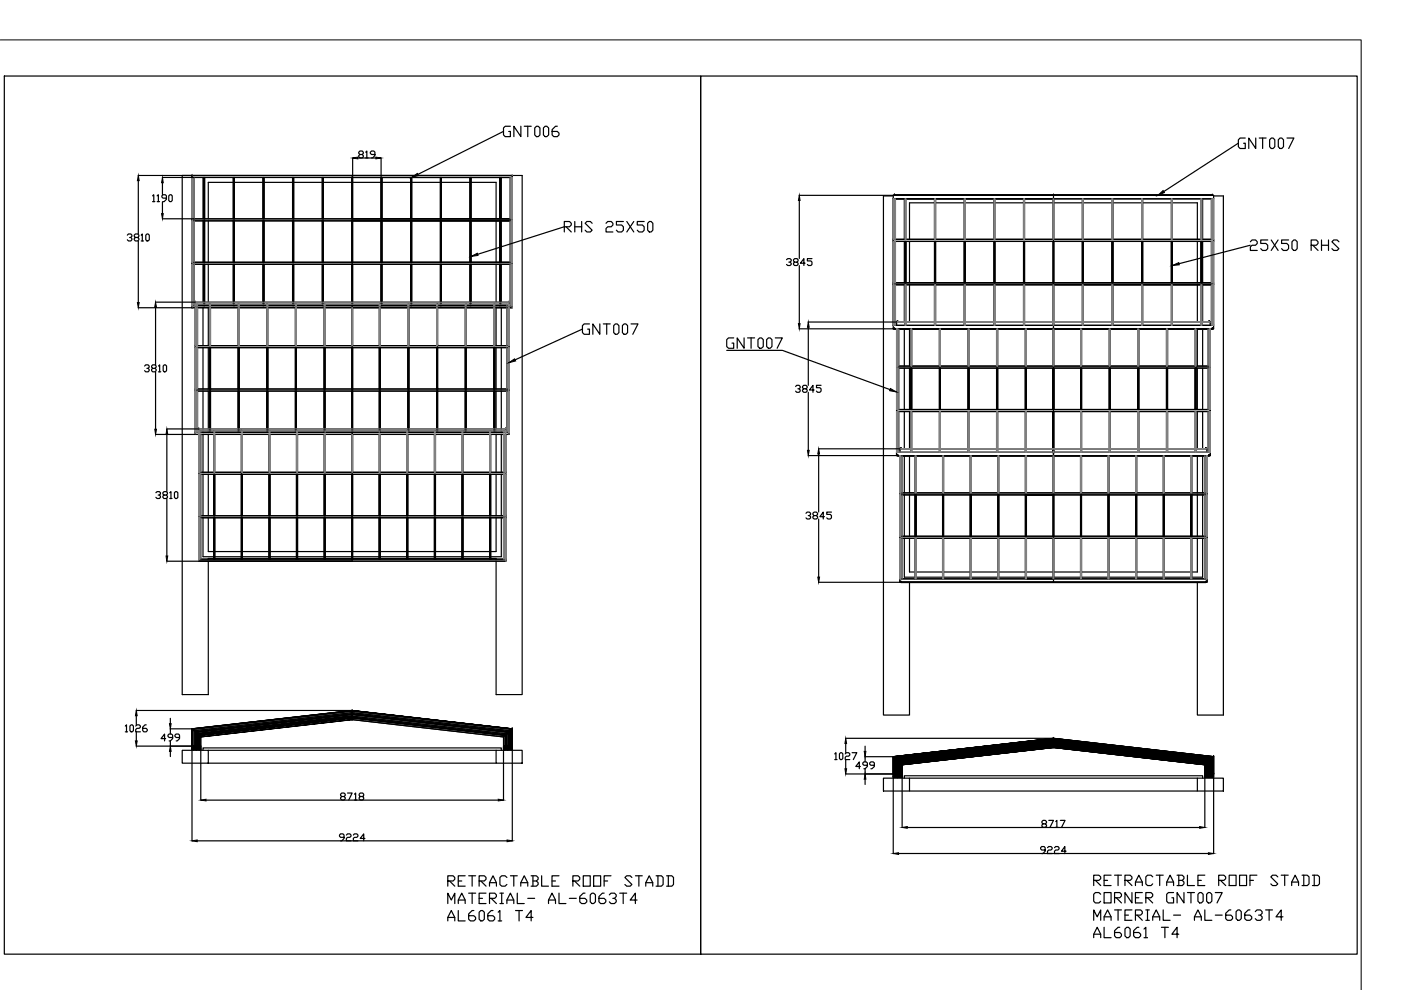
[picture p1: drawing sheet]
<svg xmlns="http://www.w3.org/2000/svg" width="297mm" height="210mm" viewBox="0 0 297 210" stroke-linecap="round" stroke-linejoin="round" font-family="sans-serif">
<defs><g id="words">
<text font-size="16.8" x="153.1" y="84.3">GNT007</text>
<text font-size="13.2" x="106.9" y="78.3">GNT007</text>
<text font-size="11.9" x="99.1" y="55.7">RHS 25X50</text>
<text font-size="9.3" x="247.6" y="57.5">25X50 RHS</text>
</g></defs>
<!-- layer: 0 -->
<g fill="none" stroke="#000" stroke-width=".25">
<path d="M.9 16.1h147.7v186.2h-147.7zM148.6 16.1h139.1v186.2h-139.1zM29.3 37.2h11.4M29.3 38.3v11.3M34.4 37.6h40.3M34.4 38.7v2.6M38.6 37.2v110.1h5.6v-28.3M40.7 37.2v28M40.7 37.2h34v.4M40.7 37.6h.1M40.7 37.2h.1M40.7 37.2h34"/>
<path d="M40.7 37.6h34M40.8 37.6v8.8M41.2 37.6v8.8h-6.8M43 37.6v8.8M43.2 37.6v8.8M43.3 37.6v8.8M49.5 37.6v8.8M49.5 38.7h-5.3v7.7M49.6 37.6v8.8M49.7 38.7h6M55.7 37.6v8.8M55.9 37.6v8.8"/>
<path d="M56 37.6v8.8M56 38.7h6M62 37.6v8.8M62.2 37.6v8.8M62.3 37.6v8.8M62.3 38.7h6M68.3 37.6v8.8M68.5 37.6v8.8M68.5 38.7h6.1M74.6 37.6v8.8M74.7 37.6h33.9zM74.7 37.6v8.8"/>
<path d="M74.8 33.5v12.9M74.8 38.7h6M75.9 33.5h3.8M76.3 32.8l-.2-.3v-.2l.2-.3h.5l.2 .5-.2 .3h-.5l-.2 .2v.2l.2 .3h.5l.2-.3v-.2l-.2-.2M77.5 32.3l.3-.3v1.5M79.5 32.8h-.7l-.3-.3v-.2l.3-.3h.5l.2 .3v.7l-.5 .5h-.2M80.8 33.5v12.9M80.8 37.6v8.8M80.9 37.6v8.8M81 37.6v8.8M81 38.7h6.1M87.1 37.6v8.8"/>
<path d="M87.3 37.6v8.8M87.3 38.7h6.1M93.4 37.6v8.8M93.6 37.6v8.8M93.6 38.7h6.1M99.7 37.6v8.8M99.9 37.6v8.8M99.9 38.7h5.3v7.7M105.9 37.6v8.8M106 37.6v8.8M106.2 37.6v8.8M106.3 37.6v8.8"/>
<path d="M106.7 27.9l-18.1 9.1M108.1 37.6v8.8M108.2 26.8h-1.1l-.3 .3v1.5l.3 .4h1.1v-1.1h-.3M108.5 37.6v8.8M108.6 37.6v8.8h-33.9h33.9v.4h-33.9h33.9M108.6 37.2v28h-33.9h33.9v-.4M108.6 37.2h-33.9h33.9v.4M108.6 37.2h2.1v110.1h-5.5v-28.3M110.4 26.8v2.2l-1.4-2.2v2.2M111.2 26.8h1.4M111.9 26.8v2.2M113.4 27.1l.3-.3h.4l.4 .3v1.5l-.4 .4h-.4l-.3-.4z"/>
<path d="M115.2 27.1l.4-.3h.3l.4 .3v1.5l-.4 .4h-.3l-.4-.4zM118.2 26.8h-.4l-.7 .7v1.1l.3 .4h.8l.3-.4v-.4l-.3-.3h-1.1M262.5 30.4l-15.8 10.2M264 29.3h-1.1l-.3 .3v1.5l.3 .4h1.1v-1.1h-.3M266.2 29.3v2.2l-1.4-2.2v2.2M267 29.3h1.4M267.7 29.3v2.2M269.5 29.3h.4l.4 .3v1.5l-.4 .4h-.4l-.3-.4v-1.5zM271.4 29.3h.4l.3 .3v1.5l-.3 .4h-.4l-.4-.4v-1.5zM272.9 29.3h1.4l-1.1 2.2M27 49.9l.2-.3h.5l.3 .5-.3 .2h-.2M27.7 50.3l.3 .3-.3 .5h-.5l-.2-.3"/>
<path d="M28.7 50.3l-.2-.2v-.2l.2-.3h.5l.2 .3v.2l-.2 .2h-.5l-.2 .3v.2l.2 .3h.5l.2-.3v-.2l-.2-.3M29.3 51.1v13M29.9 49.9l.3-.3v1.5M29.9 51.1h.5M30.9 49.9l.3-.3h.2l.3 .3v.9l-.3 .3h-.2l-.3-.3zM32.3 41.5l.3-.2v1.4M32.3 42.7h.5M33.3 41.5l.3-.2v1.4M33.3 42.7h.5M34.4 42.8v2.5M35.3 42h-.7l-.3-.2v-.3l.3-.2h.5l.2 .2v.8l-.5 .4h-.2M35.8 41.5l.2-.2h.3l.2 .2v1l-.2 .2-.5-.2z"/>
<path d="M40.7 55.6h34v.4M40.7 46.4h34M40.7 56h34M40.7 56h.1M40.7 55.6h.1M40.7 46.8h.1M40.7 46.4h.1M40.7 55.6h34M40.8 46.8v8.8M40.8 56v8.8M41.2 46.8v8.8M41.2 56v8.8"/>
<path d="M43 46.8v8.8M43 56v8.1M43.2 46.8v8.8M43.2 56v8.8M43.3 46.8v8.8M43.3 56v8.8M44.2 46.8v8.8M44.2 56v8.1M49.5 46.8v8.8M49.5 56v8.8M49.6 46.8v8.8M49.6 56v8.8"/>
<path d="M55.7 46.8v8.8M55.7 56v8.8M55.9 46.8v8.8M55.9 56v8.8M56 46.8v8.8M56 56v8.8M62 46.8v8.8M62 56v8.8M62.2 46.8v8.8M62.2 56v8.8M62.3 46.8v8.8M62.3 56v8.8"/>
<path d="M68.3 46.8v8.8M68.3 56v8.8M68.5 46.8v8.8M68.5 56v8.8M74.6 46.8v8.8M74.6 56v8.8M74.7 46.4v.4h-34M74.7 46.8h-34M74.7 56h-34M74.7 55.6h33.9zM74.7 56h33.9v8.8M74.7 46.8v8.8"/>
<path d="M74.7 56v8.8M74.8 46.8v8.8M74.8 56v8.8M80.8 46.8v8.8M80.8 56v8.8M80.9 46.8v8.8M80.9 56v8.8M81 46.8v8.8M81 56v8.8M87.1 46.8v8.8M87.1 56v8.8M87.3 46.8v8.8"/>
<path d="M87.3 56v8.8M93.4 46.8v8.8M93.4 56v8.8M93.6 46.8v8.8M93.6 56v8.8M99.7 56v8.8M99.9 56v8.8M105.2 56v8.1M105.9 56v8.8M106 56v8.8M106.2 56v8.8M106.3 56v8.1"/>
<path d="M108.1 56v8.8M108.5 56v8.8M108.6 55.6v.4h-33.9M166.8 55.1l.2-.3h.5l.3 .3v.2l-.3 .3h-.3M167.5 55.6l.3 .2v.3l-.3 .2h-.5l-.2-.2M168.5 55.6l-.3-.3v-.2l.3-.3h.5l.2 .3v.2l-.2 .3h-.5l-.3 .2v.3l.3 .2h.5l.2-.2v-.3l-.2-.2M169.4 41.4h20M169.5 42.5v12.3M169.5 56.3v12.3M170.7 55.8h-1l.7-1v1.5M172.2 54.8h-1v.5h.7l.3 .3v.5l-.3 .2h-.5l-.2-.2M189.4 41.4v27.6h34v.7"/>
<path d="M189.4 41.4h34zM189.4 42.2h34h-34M189.4 50.8h34h-34M189.4 60h34h-34M189.4 41.5h-2.1v110.1h5.5v-28.1M189.4 42.2h.1M189.4 51.2h.1M189.4 50.8h.1M189.4 60h.1M189.4 42.2v8.6M189.4 51.2v8.8M189.5 42.2v8.6"/>
<path d="M189.5 51.2v8.8M189.6 41.4h33.8zM189.6 41.4h.1M189.6 41.4h33.8M189.6 41.4h67.5M189.9 42.2v8.6M189.9 51.2v8.8M191.7 42.2v8.6M191.7 51.2v8.8M191.8 42.2v8.6M191.8 51.2v8.8M191.9 51.2v8.8"/>
<path d="M192 51.2v8.8M192.1 42.2v8.6M192.8 51.2v8.8M198.1 42.2v8.6M198.1 51.2v8.8M198.1 43h-5.3v7.8M198.3 51.2v8.8M198.4 42.2v8.6M198.4 43h6M204.4 42.2v8.6M204.4 51.2v8.8M204.6 51.2v8.8"/>
<path d="M204.6 42.2v8.6M204.6 43h6.1M210.7 42.2v8.6M210.7 51.2v8.8M210.9 51.2v8.8M210.9 42.2v8.6M210.9 43h6.1M217 42.2v8.6M217 51.2v8.8M217.2 51.2v8.8M217.2 42.2v8.6M217.2 43h6.1"/>
<path d="M223.3 42.2v8.6M223.3 51.2v8.8M223.4 41.4h33.9zM223.4 41.4v.8h33.9M223.4 42.2h33.9M223.4 41.4h33.7M223.4 41.4h.1M223.4 42.2h.1M223.4 41.4h-33.8M223.4 50.8h.1M223.4 50.8v.4h-34M223.4 51.2h-34"/>
<path d="M223.4 60h.1M223.4 60v.4h-34M223.4 60h33.9zM223.4 51.2v8.8M223.4 42.2v8.6M223.4 43h6.1M229.5 42.2v8.6M229.5 51.2v8.8M229.7 51.2v8.8M229.7 42.2v8.6M229.7 43h6.1M235.8 42.2v8.6"/>
<path d="M235.8 51.2v8.8M236 51.2v8.8M236 42.2v8.6M236 43h6M242 42.2v8.6M242 51.2v8.8M242.1 51.2v8.8M242.3 51.2v8.8M242.3 42.2v8.6M242.3 43h6.1M248.4 42.2v8.6M248.6 42.2v8.6"/>
<path d="M248.6 43h5.3v7.8M254.6 42.2v8.6M254.9 42.2v8.6M255 42.2v8.6M256.8 42.2v8.6M257 41.4h.1M257.1 41.4h.1M257.1 41.4h-33.7h33.7M257.2 42.2v8.6M257.3 42.2v26.8M257.3 42.2h.1M257.3 50.8h-33.9h33.9v.4h-33.9h33.9"/>
<path d="M257.3 41.4v.8M257.3 60v.4h-33.9h33.9M257.3 41.5h2.1v110.1h-5.5v-28.1M265.1 52l-15.1 3.9M29.3 65.2h11.4M30.7 77.6l.2-.2h.5l.2 .4-.2 .3h-.3M31.4 78.1l.2 .2-.2 .5h-.5l-.2-.2M32.4 78.1l-.3-.3 .3-.4h.5l.2 .2v.2l-.2 .3h-.5l-.3 .2 .3 .5h.5l.2-.2v-.3l-.2-.2M33 64.1h10.2M33 65.2v12.1M33 78.8v12.2M33.6 77.6l.3-.2v1.4"/>
<path d="M33.6 78.8h.5M34.8 77.4h.3l.2 .2v1l-.2 .2h-.3l-.2-.2v-1zM40.7 64.8h34M40.7 65.2h.1M40.7 64.8h.1M41.4 65.2v26.9M41.4 64.1h.1M41.4 64.5h.1M41.4 73.7h3v8.8h-3zM41.4 73.7h.1M41.4 73.3h.1M41.4 65.2v8.1h15.2"/>
<path d="M41.4 64.1v.7M41.4 64.5v.3M41.4 64.5h1.8M41.5 64.5v.3M41.5 65.2v8.1M41.5 73.7v8.8M41.9 64.5v.3M41.9 65.2v8.1M41.9 73.7v8.8M43 64.5v.3M43 65.2v8.1M43 73.7v8.8"/>
<path d="M43.4 64.1h6.1M43.4 64.5h6.1M44.2 64.5v.3M44.2 65.2v8.1M44.2 73.7v8.8M44.4 64.5v.3M44.4 65.2v8.1M44.6 73.7v8.8M44.6 73.7h-.2v8.8h.2M44.6 73.7h5.9M44.6 64.5v.3M44.6 65.2v8.1"/>
<path d="M49.7 64.1h6M49.7 64.5h6M50.5 64.5v.3M50.5 65.2v8.1M50.5 73.7v8.8M50.6 73.7v8.8M50.6 73.7h-.1v8.8h.1M50.7 73.7h5.8v8.8M50.7 64.5v.3M50.7 65.2v8.1M50.7 73.7v8.8M56 64.1h6"/>
<path d="M56 64.5h6M56.5 64.5v.3M56.5 65.2v8.1M56.6 73.3h6.2M56.7 73.7v8.8M56.7 73.7h-.1v8.8h.1M56.7 73.7h5.9M56.8 64.5v.3M56.8 65.2v8.1M56.8 73.7v8.8M62.3 64.1h6M62.3 64.5h6"/>
<path d="M62.6 64.5v.3M62.6 65.2v8.1M62.6 73.7v8.8M62.8 73.7v8.8zM62.8 73.7h-.2v8.8h.2M62.8 73.3h5.9M62.8 64.5v.3M62.8 65.2v8.1M68.5 64.1h6.1M68.5 64.5h6.1M68.7 64.5v.3M68.7 65.2v8.1"/>
<path d="M68.7 73.3h5.9M68.8 73.7v8.8M68.8 73.7h-.1v8.8h.1M68.9 73.7h11.7v8.8h-.1M68.9 64.5v.3M68.9 65.2v8.1M68.9 73.7v8.8M74.6 65.2v8.1M74.6 64.5h.1M74.6 73.7v8.8zM74.7 73.3h-33.3v.4h33.3h33.2v-.4h-33.2v.4M74.7 64.8v.4h-34"/>
<path d="M74.7 65.2h-34M74.7 64.8h33.9zM74.7 73.7l.1 8.8zM74.8 65.2v8.1h-.2M74.8 73.3h30M74.8 64.1h6M74.8 64.5h6M80.4 64.5v.3M80.4 65.2v8.1M80.4 73.7v8.8M80.5 73.7v8.8zM80.6 73.7h6.1v8.8h-.1"/>
<path d="M80.7 64.5v.3M80.7 65.2v8.1M80.7 73.7v8.8M81 64.1h6.1M81 64.5h6.1M86.5 64.5v.3M86.5 65.2v8.1M86.5 73.7v8.8M86.5 73.7l.1 8.8zM86.7 64.5v.3M86.7 65.2v8.1M87.3 64.1h6.1"/>
<path d="M87.3 64.5h6.1M92.6 64.5v.3M92.6 65.2v8.1M92.6 73.7v8.8M92.6 73.7v8.8zM92.6 73.7h-5.9v8.8h5.9M92.6 73.7h.2v8.8h-.2M92.8 73.7h.1M92.8 64.5h.1M92.8 73.3h.1M92.8 73.7h6v8.8h-.1M92.8 64.5v.3"/>
<path d="M92.8 65.2v8.1M92.8 73.7v8.8M93.6 64.1h6.1M93.6 64.5h6.1M98.6 64.5v.3M98.6 65.2v8.1M98.6 73.7v8.8M98.7 73.7v8.8zM98.9 64.5v.3M98.9 65.2v8.1M99.9 64.1h6M99.9 64.5h4.9"/>
<path d="M104.8 73.7h-5.9v8.8h5.9M107.9 65.2v26.9v-.4M154.1 74.3h11.8l22.8 8.3M189.4 69.7h34h-34M189.4 69h34M189.4 60.4h.1M189.4 60.4h34M189.4 60.4v8.6M189.5 60.4v8.6M189.9 60.4v8.6M190.1 69.8v26.7M190.1 78h66.5"/>
<path d="M190.1 77.6h33.3M191.7 60.4v7.8M191.8 60.4v8.6M192.1 60.4v8.6M192.1 68.2h6M192.1 68.3h6M192.8 60.4v7.8M193.3 78.1h5.9M193.3 77.6h5.9M198.1 60.4v8.6M198.4 60.4v8.6M198.4 68.2h6"/>
<path d="M198.4 68.3h6M199.2 77.6h.1M199.2 69.8v7.8M199.2 78.1v8.7M199.3 78.1v8.7M199.3 78.1h-.1v8.7h.1M199.3 77.6h5.9M199.4 69.8v7.8M204.4 60.4v8.6M204.6 60.4v8.6M204.6 68.2h6.1M204.6 68.3h6.1"/>
<path d="M205.2 77.6h6.1M205.2 69.8v7.8M205.4 78.1v8.7M205.4 78.1h-.2v8.7h.2M205.4 78.1h5.9M205.5 69.8v7.8M205.5 78.1v8.7M210.7 60.4v8.6M210.9 60.4v8.6M210.9 68.2h6.1M210.9 68.3h6.1M211.3 77.6h6.1"/>
<path d="M211.3 69.8v7.8M211.3 78.1v8.7M211.5 78.1v8.7M211.5 78.1h-.2v8.7h.2M211.5 78.1h5.9v8.7M211.5 69.8v7.8M217 60.4v8.6M217.2 60.4v8.6M217.2 68.2h6.1M217.2 68.3h6.1M217.4 77.6h5.9M217.4 69.8v7.8"/>
<path d="M217.5 78.1v8.7M217.5 78.1h-.1v8.7h.1M217.6 78.1h11.6M217.6 69.8v7.8M217.6 78.1v8.7M223.3 78.1v8.7zM223.3 69.8v7.8M223.3 60.4v8.6M223.4 69.7h.1M223.4 69.8l-33.8-.1 67.5 .1M223.4 69.7h33.9zM223.4 69.7h33.7z"/>
<path d="M223.4 60.4h.1M223.4 78.1v8.7zM223.4 69.8v7.8h-.1M223.4 68.2h6.1M223.4 68.3h6.1M223.4 60.4v8.6M223.4 77.6h5.8M229.1 69.8v7.8M229.1 78.1v8.7M229.2 77.6h.1M229.2 78.1v8.7M229.2 78.1h.1v8.7h-.1"/>
<path d="M229.3 78.1h6.1v8.7h-.2M229.3 77.6h6.1M229.3 69.8v7.8M229.3 78.1v8.7M229.5 60.4v8.6M229.7 60.4v8.6M229.7 68.2h6.1M229.7 68.3h6.1M235.2 69.8v7.8M235.2 78.1v8.7M235.2 78.1v8.7zM235.4 77.6h6.1"/>
<path d="M235.4 69.8v7.8M235.8 60.4v8.6M236 60.4v8.6M236 68.2h6M236 68.3h6M241.2 69.8v7.8M241.2 78.1v8.7M241.3 78.1v8.7zM241.3 78.1h-5.9v8.7h5.9M241.3 78.1h.2v8.7h-.2M241.5 78.1h6v8.7h-.1M241.5 77.6h6.1"/>
<path d="M241.5 69.8v7.8M241.5 78.1v8.7M242 60.4v8.6M242.3 60.4v8.6M242.3 68.2h6.1M242.3 68.3h6.1M247.3 69.8v7.8M247.3 78.1v8.7M247.4 78.1v8.7zM247.6 69.8v7.8M247.6 78.1h5.8v8.7h-5.8zM247.6 77.6h5.8"/>
<path d="M248.4 60.4v8.6M248.6 60.4v8.6M248.6 68.2h6M248.6 68.3h6M253.4 69.8v7.8M253.4 78.1l.1 8.7zM253.4 77.6h.2M253.5 78.1h.1v8.7h-.1M253.6 78.1h.1M253.6 69.8v7.8M253.6 78.1v8.7M253.6 78.1h3"/>
<path d="M253.6 77.6h3M253.9 60.4v7.8M253.9 69.8v7.8M253.9 78.1v8.7M254.6 60.4v8.6M254.9 60.4v8.6M254.9 68.2h1.5M254.9 68.3h1.7M255 60.4v7.8M255 69.8v7.8M255 78.1v8.7M256.1 69.8v7.8"/>
<path d="M256.1 78.1v8.7M256.4 68.3h.1M256.5 69.8v7.8M256.5 78.1v8.7M256.6 78h.1M256.6 77.6h.1M256.6 68.3v.7v-.6M256.6 69.8v26.7M256.6 68.4h.1M256.6 77.6h-33.2v.4M256.6 77.6v.4M256.8 60.4v8.6"/>
<path d="M257 69.7h.1M257.1 69.7h-67.5h33.8M257.1 69.7h.1M257.1 69.7l-33.7 .1M257.2 60.4v8.6M257.3 69h-33.9h33.9v.7M257.3 69h.1M33 92.1h41.7h-33.3M35.4 90.9h9M35.4 92v12.2M41.4 82.9h.1M41.4 91.7h.1"/>
<path d="M41.4 82.9h3v8.8h-3zM41.5 82.9v8.8M41.9 82.9v8.8M42.1 90.9h.1M42.1 90.9v.8M42.1 92.1v26.9M42.1 91.4h.1M42.1 91.4h2.3M42.1 92.1v8h3.2M42.1 91.4v.3M42.2 91.4v.3M42.2 92.1v8"/>
<path d="M42.6 91.4v.3M42.6 92.1v8M43 82.9v8M43 91.4v.3M43 92.1v8M44.2 82.9v8M44.2 91.4v.3M44.2 92.1v8M44.6 82.9v8.8M44.6 82.9h-.2v8.8h.2M44.6 91.7h5.9M44.6 82.9h5.9"/>
<path d="M44.6 90.9h5.9M44.6 91.4h5.9M45.3 91.4v.3M45.3 92.1v8M45.5 91.4v.3M45.5 92.1v8M50.5 82.9v8.8M50.6 82.9v8.8M50.6 82.9h-.1v8.8h.1M50.7 82.9h5.8v8.8h-5.8M50.7 82.9v8.8M50.7 90.9h5.8"/>
<path d="M50.7 91.4h5.8M51.2 91.4h.1M51.2 91.4v.3M51.2 92.1v8M51.4 91.4v.3M51.4 92.1v8M56.7 82.9v8.8M56.7 82.9h-.1v8.8h.1M56.7 91.7h5.9M56.7 82.9h5.9M56.8 82.9v8.8M56.8 90.9h5.8"/>
<path d="M56.8 91.4h5.8M57 91.4v.3M57 92.1v8M57.2 91.4v.3M57.2 92.1v8M62.6 82.9v8.8M62.8 82.9v8.8zM62.8 82.9h-.2v8.8h.2M62.8 82.9h5.9v8.8h-5.9zM62.8 82.5v-8.8h5.9v8.8M62.8 90.9h5.9M62.8 91.4h5.9"/>
<path d="M62.9 91.4v.3M62.9 92.1v8M63.1 91.4v.3M63.1 92.1v8M68.7 92.1v8M68.8 82.9v8.8M68.8 82.9h-.1v8.8h.1M68.9 82.9h5.7v8.8h-5.7M68.9 82.9v8.8M68.9 90.9h5.7M68.9 91.4h5.7M68.9 92.1v8"/>
<path d="M74.6 92.1v8M74.7 91.7h33.2M74.7 91.7v.4h33.2h-33.2M74.7 82.5h33.2M74.7 82.5v.4M74.7 82.5h.1M74.7 92.1h.1M74.7 82.9h33.2v8.8h-3M74.7 91.7h-33.3v.4M74.7 82.9v8.8M74.7 82.9h-.1v8.8h.1M74.8 90.9h5.6"/>
<path d="M74.8 92.1v8M80.4 92.1v8M80.4 82.9v8.8M80.4 91.4h-5.6v.3h5.7M80.5 82.5h-39.1v.4h33.3M80.5 82.9v8.8zM80.5 82.9h.1v8.8h-.1M80.6 92.1v8M80.6 91.7h5.9M80.6 82.5h5.9M80.7 82.9v8.8M80.7 90.9h5.8"/>
<path d="M80.7 91.4h5.8M86.3 91.4v.3M86.3 92.1v8M86.5 91.4v.3M86.5 92.1v8M86.5 82.9v8.8M86.6 82.9h.1v8.8h-.1M86.7 82.9v8.8h5.9M86.7 90.9h5.9M86.7 91.4h5.9M92.1 91.4v.3M92.1 92.1v8"/>
<path d="M92.3 91.4v.3M92.3 92.1v8M92.6 82.9v8.8M92.6 82.9v8.8zM92.6 82.9h.2v8.8h-.2M92.8 82.5h.1M92.8 91.7h.1M92.8 82.9h.1M92.8 82.9v8.8M92.8 91.7h5.9M92.8 82.5h5.9M92.8 90.9h5.8"/>
<path d="M92.8 91.4h5.8M98 91.4v.3M98 92.1v8M98.2 91.4v.3M98.2 92.1v8M98.6 82.9v8.8M98.7 82.9v8.8M98.7 82.9h.1v8.8h-.1M98.9 82.9v8.8h5.9M98.9 90.9h5.8M98.9 91.4h5.8M103.8 91.4v.3"/>
<path d="M103.8 92.1v8M104 91.4v.3M104 92.1v8M104.8 82.9l-.1 8.8zM104.8 82.9h.1v8.8h-.1M104.9 90.9h2.3v.5M104.9 82.9v8.8M104.9 91.4h2.3M105.2 82.9v8M105.2 91.4v.3M105.2 92.1v8M106.3 82.9v8"/>
<path d="M106.3 91.4v.3M106.3 92.1v8M106.8 91.4v.3M106.8 92.1v8M107.1 91.4v.3M107.1 92.1v8M107.2 91.4v.3M107.2 92.1v8M107.2 90.9h.1M107.2 91.4h.1M107.2 90.9v.8M107.2 92.1v26.9"/>
<path d="M107.4 82.9v8.8M107.8 82.9v8.8M107.9 82.9v8.8M107.9 91.7h.1M171.4 96.6h18.7M171.4 83.2v12.3M173.6 95.2h19.5M173.6 96.3v12.3M190.1 96.6h33.3h-33.3M190.1 95.9v.7M190.2 87.3v8.6M190.3 96.6h.1"/>
<path d="M190.3 96.6h66.1M190.3 96.6h33.1M190.5 87.3v8.6M190.8 96.6v26.7M190.8 95.2h.1M190.8 95.2v.7M190.8 95.3v.6M190.8 96.6v7.9h3.2M190.8 96.6v7.9M190.9 96.6v7.9M191 95.1h.1M191 95.1h2.1"/>
<path d="M191.1 95.2h.1M191.2 96.6v7.9M191.7 87.3v7.8M191.7 96.6v7.9M192.8 87.3v7.8M192.8 96.6v7.9M193.1 87.3v8.6h-3v-8.6h33.3M193.3 87.3h5.9M193.3 87.3v8.6M193.3 95.1h5.9M193.3 95.2h5.9M194 96.6v7.9"/>
<path d="M194.2 96.6v7.9M199.2 87.3h.1M199.2 87.3v8.6h-5.9M199.3 87.3h5.9M199.4 86.8l-.1-8.7h5.9v8.7M199.4 87.3l-.1 8.6h5.9v-8.6M199.4 95.1h5.8M199.4 95.2h5.8M199.8 96.6v7.9M200.1 96.6v7.9M205.2 87.3h6.1M205.4 95.9h5.9"/>
<path d="M205.5 87.3v8.6M205.5 95.1h5.8M205.5 95.2h5.8M205.7 96.6v7.9M205.9 96.6v7.9M211.3 87.3h6.1M211.3 87.3v8.6M211.5 87.3v8.6M211.5 95.1h5.9M211.5 95.2h5.9M211.5 96.6v7.9M211.8 96.6v7.9"/>
<path d="M217.4 87.3h6v8.7M217.4 87.3v8.6h-5.9M217.4 96.6v7.9M217.5 95.9h5.8v-8.6v8.7h.1M217.6 87.3v8.6M217.6 95.1h5.7M217.6 95.2h5.7M217.6 96.6v7.9M223.3 96.6v7.9M223.4 96.6h33.2zM223.4 95.9v.7M223.4 96.6h.1"/>
<path d="M223.4 95.9h.1M223.4 96.6h-33.1h33.1M223.4 87.2h33.2M223.4 87.3v8.6h5.7l.1-8.6h.1v8.6h5.9M223.4 95.1h5.7M223.4 95.2h5.7M223.4 96.6v7.9M229.1 96.6v7.9M229.2 86.8h-39.1M229.3 96.6v7.9M229.3 86.8h5.9M229.3 95.1h5.9"/>
<path d="M229.3 95.2h5.9M234.9 96.6v7.9M235.1 96.6v7.9M235.2 87.3v8.6M235.2 87.3h.2v8.6h5.9M235.4 95.1h5.8M235.4 95.2h5.8M240.8 96.6v7.9M241 96.6v7.9M241.2 87.3v8.6M241.3 87.3h.2v8.6h5.9M241.5 86.8h5.9"/>
<path d="M241.5 95.1h5.8M241.5 95.2h5.8M246.6 96.6v7.9M246.9 96.6v7.9M247.3 87.3v8.6M247.4 87.3h.2v8.6h5.8v-8.6h.2v8.6h3M247.6 95.1h5.8M247.6 95.2h5.8M252.5 96.6v7.9M252.7 96.6v7.9M253.6 86.8h.1M253.6 95.2h2.3v.7v-.6"/>
<path d="M253.6 95.1h2.1M253.6 86.8h3M253.9 87.3v7.8M253.9 96.6v7.9M255 87.3v7.8M255 96.6v7.9M255.4 96.6v7.9M255.7 95.1h.1M255.8 96.6v7.9M255.9 95.3h.1M255.9 96.6v26.7M256.1 87.3v8.6"/>
<path d="M256.3 96.6h.1M256.4 96.6h.1M256.4 96.6h-33h33M256.5 87.3v8.6M256.6 95.9h.1M256.6 86.8h.1M256.6 87.2h.1M256.6 87.2v-.4h-33.2v.5M256.6 95.9v.7M33 104.5l.3-.3h.5l.2 .3v.2l-.2 .3h-.3M33.8 105l.2 .2-.2 .5h-.5l-.3-.3M34.8 105l-.3-.3v-.2l.3-.3h.4l.3 .3v.2l-.3 .3h-.4l-.3 .2 .3 .5h.4l.3-.3v-.2l-.3-.2"/>
<path d="M35.4 119h6.7M35.4 105.7v12.2M36 104.5l.2-.3v1.5M36 105.7h.5M37 104.5l.2-.3h.3l.2 .3v.9l-.2 .3h-.3l-.2-.3zM42.1 119h32.6h-32.6M42.1 109.4h32.6v.4h-32.6M42.1 100.2l32.6-.1v.5M42.1 100.6h32.6h-5.8M42.1 119h.1M42.1 109.8h.1M42.1 109.4h.1"/>
<path d="M42.1 100.2h.1M42.1 100.6h.1M42.1 118.6h.1M42.1 100.6h3.2v8.7h-3.2M42.1 109.8h3.2v8.7h-3.2M42.1 100.6v8.7M42.1 109.8v8.7M42.2 100.6v8.7M42.2 109.8v8.7M42.6 100.6v8.7M42.6 109.8v8.7M43 100.6v8.7"/>
<path d="M43 109.8v8.2h2.3M44.2 109.8v7.1h1.1M44.2 100.6v8.7M45.3 118.4h-1.1v.1M45.3 100.1h5.9M45.5 100.6v8.7zM45.5 109.8v8.7zM45.5 118.5h5.7M45.5 109.3h5.7M45.5 100.6v8.7M45.5 109.8v8.7M45.5 116.9h5.7"/>
<path d="M45.5 118h5.7M45.5 118.4h5.7M51.2 100.6h.1M51.2 109.3h.1M51.2 100.1h.1M51.2 100.6h-5.9v8.7h.2M51.2 109.8h-5.9v8.7h.2M51.2 109.8h.1M51.2 118.5h.1M51.2 100.6v8.7M51.2 109.8v8.7M51.3 100.6v8.7z"/>
<path d="M51.3 100.6h-.1v8.7h.1M51.3 109.8v8.7zM51.3 109.8h-.1v8.7h.1M51.3 100.6h5.7v8.7h-5.6zM51.3 109.8h5.7v8.7h-5.6zM51.3 100.1h5.7M51.4 116.9h5.6M51.4 118h5.6M51.4 118.4h5.6M57 100.1h5.9M57.2 100.6v8.7zM57.2 100.6h-.2v8.7h.2"/>
<path d="M57.2 109.8v8.7zM57.2 109.8h-.2v8.7h.2M57.2 100.6h5.7v8.7h-5.7M57.2 109.8h5.7v8.7h-5.7M57.2 100.6v8.7M57.2 109.8v8.7M57.2 116.9h5.7M57.2 118h5.7M57.2 118.4h5.7M62.9 100.1h5.8M63 100.6v8.7zM63 109.8v8.7z"/>
<path d="M63 118.5h5.7M63 109.3h5.7M63.1 100.6v8.7M63.1 109.8v8.7M63.1 116.9h5.6M63.1 118h5.6M63.1 118.4h5.6M68.7 100.1h.2M68.7 100.6v8.7M68.7 109.8v8.7M68.7 100.6h-5.8v8.7h.1M68.7 109.8h-5.8v8.7h.1"/>
<path d="M68.9 109.8h-.2v8.7h.2M68.9 100.6h-.2v8.7h.2M68.9 118.5h11.5M68.9 109.3h11.5M68.9 109.8v8.7M68.9 100.1h11.7M68.9 100.6v8.7M68.9 116.9h5.7M68.9 118h5.7M68.9 118.4h5.7M74.6 100.6v8.7M74.6 109.8v8.7"/>
<path d="M74.7 118.5l-32.6 .1M74.7 109.8h-5.8M74.7 118.5l32.5 .1v.4h-32.5M74.7 119h32.5M74.7 109.4h32.5v.4h-32.5M74.7 109.8h5.9v8.7h-.1M74.7 100.2h32.5v.4h-32.5M74.7 100.6h5.9v8.7h-.1M74.7 109.3v.1M74.7 118.6v.4M74.7 100.6v8.7M74.7 109.8v8.7"/>
<path d="M74.8 100.6v8.7M74.8 109.8v8.7M74.8 116.9h5.6M74.8 118h5.6M74.8 118.4h5.6M80.4 100.6v8.7M80.4 109.8v8.7M80.4 109.8l.1 8.7zM80.4 100.6l.1 8.7zM80.6 100.1h11.5M80.6 116.9h5.7M80.6 118h5.7"/>
<path d="M80.6 118.4h5.7M86.3 100.6v8.7M86.3 109.8v8.7M86.3 100.6h-5.7v8.7h5.7M86.3 109.8h-5.7v8.7h5.7M86.3 109.8h.2v8.7h-.2M86.3 100.6h.2v8.7h-.2M86.5 100.6h5.6v8.7h-5.6zM86.5 109.8h5.6v8.7h-5.6zM86.5 116.9h5.6M86.5 118h5.6M86.5 118.4h5.6"/>
<path d="M92.1 100.6l.1 8.7zM92.1 109.8l.1 8.7zM92.1 100.1h.2M92.2 100.6h.1v8.7h-.1M92.2 109.8h.1v8.7h-.1M92.3 100.1h14.9M92.3 116.9h5.7M92.3 118h5.7M92.3 118.4h5.7M98 100.6v8.7M98 109.8v8.7M98 100.6h-5.7v8.7h5.7"/>
<path d="M98 109.8h-5.7v8.7h5.7M98 100.6h.2v8.7h-.2M98 109.8h.2v8.7h-.2M98.2 116.9h5.6M98.2 118h5.6M98.2 118.4h5.6M103.8 100.6v8.7M103.8 109.8v8.7M103.9 100.6v8.7zM103.9 109.8v8.7zM103.9 100.6h-5.7v8.7h5.7M103.9 109.8h-5.7v8.7h5.7"/>
<path d="M103.9 100.6h.1v8.7h-.1M103.9 109.8h.1v8.7h-.1M104 118.5h3.2M104 109.8h3.2M104 109.3h3.2M104 100.6h.1M104 100.6h3.2M104 100.6v8.7M104 109.8v8.7M104 118.4h1.2v.1M105.2 109.8v7.1h-1.2M105.2 100.6v8.7"/>
<path d="M106.3 100.6v8.7M106.3 109.8v8.2h-2.3M106.8 100.6v8.7M106.8 109.8v8.7M107.1 100.6v8.7M107.1 109.8v8.7M107.2 100.6v8.7M107.2 109.8v8.7M107.2 119h.1M107.2 109.4h.1M107.2 109.8h.1M107.2 100.2h.1"/>
<path d="M170.9 108.8l.2-.2h.5l.3 .2v.3l-.3 .2h-.2M171.6 109.3l.3 .3v.2l-.3 .2h-.5l-.2-.2M172.6 109.3l-.3-.2v-.3l.3-.2h.5l.2 .2v.3l-.2 .2h-.5l-.3 .3v.2l.3 .2h.5l.2-.2v-.2l-.2-.3M173.6 110.1v12.3M174.8 109.6h-1l.7-1v1.4M176.3 108.6h-1v.5h.7l.3 .2v.5l-.3 .2h-.5l-.2-.2M190.8 113.7v.4h32.6h-6M190.8 114.1h.1M190.8 113.7h.1M190.8 104.9h32.6h-5.8M190.8 104.9h.1M190.8 104.5h.1"/>
<path d="M190.8 113.7h65.1M190.8 114.1h3.2M190.8 113.7v-8.8h3.2v8.8M190.8 114.1v8.6h3.2v-8.6M190.8 104.9v8.8M190.8 114.1v8.6M190.9 104.9v8.8M190.9 114.1v8.6M191.2 104.9v8.8M191.2 114.1v8.6M191.7 104.9v8.8M191.7 114.1v8.3h2.3"/>
<path d="M192.8 114.1v7.2h1.2M192.8 104.9v8.8M194 114.1h5.8M194 104.5h5.8M194.1 104.9l.1 8.8zM194.2 104.9v8.8M194.2 114.1v8.6M199.8 114.1h5.9M199.8 104.5h5.9M199.8 104.9v8.8M199.8 114.1v8.6h-5.6M199.9 104.9h-5.9v8.8h.1"/>
<path d="M200 104.9v8.8zM200.1 104.9v8.8M200.1 114.1v8.6M205.7 114.1h5.8M205.7 104.5h5.8M205.7 104.9v8.8M205.7 114.1v8.6M205.7 104.9h-5.8v8.8h.1M205.9 104.9v8.8zM205.9 113.7h-.2v-8.8h5.9l-.1 8.8M205.9 104.9v8.8M205.9 114.1v8.6"/>
<path d="M211.5 104.5h5.9M211.5 114.1h5.9M211.5 114.1v8.6h-5.6M211.7 104.9v8.8zM211.8 104.9v8.8M211.8 114.1v8.6M217.4 104.5h6M217.4 104.9v8.8M217.4 114.1v8.6h-5.7M217.4 104.9h-5.8v8.8h.1M217.6 104.9v8.8zM217.6 104.9h-.2v8.8h.2"/>
<path d="M217.6 104.9v8.8M217.6 114.1v8.6M223.3 104.9v8.8M223.3 114.1v8.6M223.4 114.1h5.9M223.4 104.9h5.9v8.8h-.1M223.4 113.7v.4h32.5M223.4 113.7h5.7M223.4 104.5v.4h32.5M223.4 113.7h.1M223.4 104.5h-32.6v.4M223.4 104.5h32.5"/>
<path d="M223.4 104.9v8.8M223.4 114.1v8.6M229.1 104.9v8.8M229.1 114.1v8.6M229.1 104.9l.1 8.8zM229.3 104.5h5.8M229.3 114.1h5.8M229.3 104.5h-5.9M229.3 114.1v8.6h5.7M234.9 104.9v8.8M234.9 114.1v8.6M235 104.9v8.8z"/>
<path d="M235 104.9h-5.7v8.8M235 104.9h.1v8.8h-.1M235.1 113.7h.1M235.1 104.9h.1M235.1 104.9v8.8M235.1 114.1v8.6h5.7M235.1 104.9h5.7v8.8M235.1 114.1h5.7M235.1 104.5h5.7M240.8 114.1v8.6M240.8 114.1h.2M240.8 104.5h.2"/>
<path d="M240.8 104.9v8.8zM240.8 104.9h.2v8.8h-.2M241 114.1h5.9M241 104.5h5.9M241 113.7v-8.8h5.8v8.8h-.1M241 114.1v8.6h5.7M246.6 104.9v8.8M246.6 114.1v8.6M246.7 104.9v8.8zM246.9 114.1h5.8M246.9 104.5h5.8M246.9 114.1v8.6h5.6"/>
<path d="M252.5 104.9v8.8M252.5 114.1v8.6M252.5 104.9v8.8zM252.5 104.9h-5.6v8.8M252.5 104.9h.2v8.8h-.2M252.7 104.9h3.2M252.7 104.9v8.8M252.7 114.1v8.6h3.2M252.7 114.1h3.2M252.7 104.5h3.2M253.9 104.9v8.8M253.9 114.1v7.2h-1.2"/>
<path d="M255 104.9v8.8M255 114.1v8.3h-2.3M255.4 104.9v8.8M255.4 114.1v8.6M255.8 104.9v8.8M255.8 114.1v8.6M255.9 104.5h.1M255.9 104.9h.1M255.9 113.7h.1M255.9 114.1h.1M173.6 123.5h17.2M190.8 123.5h32.6"/>
<path d="M191 123.5h.1M191 123.5h32.4M191.1 123.5h.1M194.2 122.4h5.6M194.2 121.3h5.6M200 122.7h5.7M200.1 122.4h5.6M200.1 121.3h5.6M205.9 122.4h5.6M205.9 121.3h5.6M211.8 122.4h5.6M211.8 121.3h5.6"/>
<path d="M217.6 122.7h5.8h-32.6v.8M217.6 122.4h5.7M217.6 121.3h5.7M223.4 122.7v.8h-32.6M223.4 123.5h.1M223.4 123.5h32.5M223.4 123.5h32.3M223.4 123.5h32.3zM223.4 122.4h5.7M223.4 121.3h5.7M229.1 122.7h-5.7h32.5M229.3 122.4h5.6"/>
<path d="M229.3 121.3h5.6M235.1 122.4h5.7M235.1 121.3h5.7M241 122.4h5.6M241 121.3h5.6M246.9 122.4h5.6M246.9 121.3h5.6M255.6 123.5h.1M255.7 123.5h.1M255.7 123.5h-64.7M255.7 123.5h-32.3M255.9 122.7h.1"/>
<path d="M255.9 122.7v.8h-32.5M255.9 123.3h.1M26.6 153.9l.2-.2v1.5M26.6 155.2h.5M27.5 153.9l.3-.2h.3l.2 .2v1l-.2 .3h-.3l-.3-.3zM28.8 153.9l.2-.2h.5l.3 .2v.3l-.3 .2h-.5l-.2 .3v.5h1M28.9 150.6h45.8l-34 3.9M28.9 158.2h11.8M28.9 151.8v1.9M28.9 155.2v1.9M31 153.7h-.3l-.4 .5v.7l.2 .3h.5l.2-.3-.2-.5h-.7M35.1 156.6h-1l.8-1v1.5"/>
<path d="M36.1 152.3v1.1M36.1 157.1v1.1M36.1 159.3v1.1M36.6 156.4h-.7l-.3-.3v-.2l.3-.3h.5l.2 .3v.7l-.5 .5h-.2M38.1 156.4h-.8l-.2-.3v-.2l.2-.3h.5l.3 .3v.7l-.5 .5h-.3M38.6 159.1h5.6v2.7h-5.6zM40.7 158.2h.1M40.7 158.2v.7M40.7 158.2v20.1M40.7 159h.1M40.7 154.5h-4.6v1.1M40.7 158.7h.1"/>
<path d="M40.7 158.2v.2M40.7 158.7v.1M40.7 158.9h.1M40.7 154.5v3.7zM40.7 154.6v3.6M40.7 154.5v3.7M40.7 154.6l34-3.9-33.9 3.9M40.7 158.4h.1M40.7 154.6h.1M40.8 158.4h.1M40.8 158.7l-.1-.3h.3v.3l-.3 .2M40.8 158.7h.1"/>
<path d="M40.8 158.2v.2M40.8 154.6l.4 .3v3.3h-.4zM40.8 154.6v3.6M40.8 154.6l33.9-3.8v.3l-33.5 3.8M40.9 159h.1M41 159h.1M41 158.9v.1M41 158.8h.1M41 158.7l-.3 .2M41 158.8v.1M41 158.7h.1M41 158.7v.1"/>
<path d="M41 158.9h.1M41 158.6h.1M41 158.6v.2M41 158.5v.1M41.1 158.3h.1M41.1 158.5v.1M41.1 158.6h.1M41.1 158.2v.1M41.1 158.2l.1 .3-.3-.1v-.2l.1 .1M41.2 158.9h.1M41.2 154.9v3.3h-.4M41.2 158.6v.3"/>
<path d="M41.2 158.2v.6M41.2 158.8h.1M41.4 159l.3-.3v.3M41.4 158.2v.7M41.4 158.7h.1M41.4 155.2l33.3-3.8zM41.4 155.2v3M41.4 158.2h.1M41.4 158.9h.1M41.4 158.2v.2M41.4 158.7v-.3h.3v.3l-.3 .2v-.2M41.4 158.4h.1"/>
<path d="M41.5 155.2v3M41.5 158.4h.1M41.5 158.7h-.1M41.5 158.7h.1M41.5 158.2v-2.9v2.9h.4M41.5 155.3h.1M41.5 158.2h.1M41.5 158.2v.2M41.5 158.2h.4M41.7 159h.1M41.7 158.6v.4M41.7 158.6h.1"/>
<path d="M41.7 158.5v.1M41.8 158.3h.1M41.8 158.5v.1M41.8 158.6h.1M41.8 158.2v.1M41.8 158.6l.1 .3M41.8 158.2l.1 .3-.3-.1v-.2l.1 .1M41.9 155.6h.1M41.9 155.6v2.6M41.9 158.2h.1M41.9 158.2v.6M41.9 158.8h.1"/>
<path d="M42.1 158.2v.7M42.1 158.7h.1M42.1 155.8v2.4M42.1 155.9v2.3M42.1 155.9l32.6-3.8zM42.1 158.9h.1M42.1 158.2v.2M42.1 158.4h.1M42.2 158.7h-.1M42.2 158.4h.1M42.2 158.7h.1M42.2 158.2v-2.3v2.3"/>
<path d="M42.2 155.9h.1M42.2 158.2h.1M42.2 155.9l.4 .3v2h-.4M42.2 155.9h-.1l.1 2.3M42.2 155.9l32.5-3.7zM42.2 158.2v.2M42.3 158.2h.3v.3l-.3-.1zM42.4 159h.1M42.4 158.7l-.3 .3M42.4 158.7h-.3M42.4 158.7v.3M42.4 158.4h-.3v.3"/>
<path d="M42.4 158.4h.1M42.4 158.4v.3M42.4 158.6v.4M42.5 158.6h.1M42.5 158.3h.1M42.5 158.6l.1 .3M42.6 156.2v2h-.4M42.6 156.2l32.1-3.6zM42.6 158.8v-.6v11.4M42.6 158.8h.1M43 159.1v-.5h63.3v.5M44.2 159.1h61"/>
<path d="M44.6 154.8h-.2M50.6 154.1h-.1M56.7 153.4l-.1 .1M62.6 152.8h.1M62.8 152.7l-.2 .1M68.7 152.1h.1M74.6 152.6h.1M74.6 151.4h.1M74.7 151.8l32.8 3.8M74.7 151.4l33.2 3.8zM74.7 151.5l33.1 3.8M74.7 151.5l33.2 3.7"/>
<path d="M74.7 151.5l-33.2 3.8 .4 .3 32.8-3.8-32.8 3.8M74.7 151.8h.1M74.7 151.4l-33.3 3.8M74.7 151.5l-33.2 3.8M74.7 151.4l-33.2 3.8v.1M74.7 152.1l-32.6 3.7M74.7 152.1l-32.6 3.8M74.7 152.1l32.5 3.7zM74.7 152.1l32.5 3.7M74.7 152.6l32.1 3.6 .3-.3M74.7 152.1l32.5 3.8M74.7 152.2l32.4 3.7z"/>
<path d="M74.7 152.6l32.1 3.6M74.7 152.1l32.5 3.8-.1 2.3h-.3v-2M74.7 151.1h.1M74.7 150.7h.1M74.7 150.8l-33.9 3.8M74.7 150.7l-34 3.8M74.7 150.8l33.8 3.8-.3 .3-33.5-3.8M74.7 150.8l33.8 3.8M74.7 150.7l33.9 3.9zM74.7 150.7l33.9 3.8M74.7 152.2v.4M74.7 151.1l-33.5 3.8"/>
<path d="M74.7 151.1l33.5 3.8M74.7 151.4h.1M74.8 152.6h-.1M105.2 159.1h5.5v2.7h-5.5zM106.8 158.2v.6M106.8 158.2v11.4M106.8 156.2v2h.3M106.8 158.9h.1M106.8 158.2h.1M106.8 158.6v.3M106.9 158.3l-.1 .2 .1-.1M106.9 158.6h.1"/>
<path d="M106.9 158.3l.2-.1v.2h-.2M106.9 158.3h.1M106.9 158.6l.1 .4M106.9 159h.1M107 158.7l.2 .2M107 158.7h.1M107 158.4h.1M107 158.4v.3M107 159h.1M107 158.4h.2M107.1 158.2h.1M107.1 158.2v.2"/>
<path d="M107.1 158.4h.1M107.2 158.4h.1M107.2 158.7v-.5v.7M107.2 158.7h.1M107.2 158.9l-.2-.2-.1 .3M107.2 155.9v2.3zM107.2 155.9v2.3l-.1-2.3M107.2 158.8h.1M107.2 158.2h.1M107.2 155.8v2.4zM107.2 158.9h.1M107.2 159h.1"/>
<path d="M107.2 158.7v.1M107.4 155.6l.1 2.6zM107.4 158.8h.1M107.4 158.2v.7M107.5 155.6l.3-.3v2.9h-.3h.3M107.5 158.8h.1M107.5 158.2h.1M107.5 158.6v.3M107.5 158.2v.3M107.5 158.6h.1M107.5 158.2l.1 .1M107.6 158.6h.1"/>
<path d="M107.6 158.3h.1M107.6 158.3l.2-.1v.2l-.3 .1M107.6 158.6l.1 .4M107.7 159h.1M107.7 158.4v.3l.2 .2M107.7 158.4h.2M107.8 158.4h.1M107.8 155.3v2.9M107.8 155.3l.1-.1-.1 3M107.8 155.3l-33.1-3.8v.3l32.8 3.8M107.8 158.2v.2M107.9 158.4h.1"/>
<path d="M107.9 158.7h.1M107.9 158.9l-.2-.2-.1 .3M107.9 155.2h.1M107.9 158.2h.1M107.9 158.8h.1M107.9 155.2v3M107.9 158.2v.7M107.9 159h.1M107.9 158.9h.1M107.9 155.2v3.5M107.9 158.7v.1M108.1 158.8h.1"/>
<path d="M108.1 158.2v.7M108.2 158.8h.1M108.2 158.2h.1M108.2 158.6v.3M108.2 154.9h.1M108.2 158.2v-3.3v3.3M108.2 158.2h.3M108.2 158.2v.3M108.2 158.6h.1M108.2 158.2l.1 .1M108.3 158.6h.1M108.3 158.3h.1"/>
<path d="M108.3 158.5v.1M108.3 158.2v.1M108.3 158.6l.1 .4M108.3 158.2h.2v.2l-.3 .1M108.4 159h.1M108.5 158.4h.1M108.5 158.2v.2M108.5 154.6v3.6h-.3M108.5 154.6v3.6M108.5 158.2h.1M108.6 158.7h.1M108.6 158.9l-.2-.2-.1 .3"/>
<path d="M108.6 158.4h.1M108.6 158.2h.1M108.6 158.4h-.2v.3l.2 .2M108.6 158.8h.1M108.6 154.6h-.1M108.6 154.6v3.6M108.6 154.6v3.6zM108.6 154.6h.1M108.6 158.9h.1M108.6 159h.1M108.6 158.2v-3.7v3.7M108.6 154.5h.1"/>
<path d="M108.6 158.2v20.1M177 159.8l.2-.2v1.5M178.2 159.6h.3l.2 .2v1l-.2 .3h-.3l-.2-.3v-1zM179.2 159.8l.2-.2h.5l.3 .2v.3l-.3 .2h-.5l-.2 .3v.5h1M179.3 156.5h44M179.3 157.6v2M180.7 159.6h1l-.8 1.5M183.4 158.2v1.1M223.2 158.5h.1M223.3 157.3h-.1M223.3 157.3h.1M223.3 158.5h.1"/>
<path d="M223.4 156.6l-34 3.8M223.4 156.5l-34 3.9M223.4 157l-33.5 3.8M223.4 156.9l-33.6 3.9M223.4 156.9l-33.7 3.8M223.4 156.8l33.6 3.9M223.4 156.8h.1M223.4 156.5l33.9 3.9-33.9-3.8M223.4 156.6h.1M223.4 156.5l33.9 3.9M223.4 157l33.4 3.8M223.4 156.9l33.5 3.9"/>
<path d="M223.4 156.9l33.6 3.8M223.4 157l33.5 3.8M223.4 157.7l32.8 3.7v2.7M223.4 157.6l32.9 3.7M223.4 157.6l32.9 3.7zM223.4 157.6h.1M223.4 157.3l33.2 3.8zM223.4 157.3h.1M223.4 157.3l33.2 3.8M223.4 157.7l32.8 3.8zM223.4 157.7h.1M223.4 157.7l32.7 3.8z"/>
<path d="M223.4 157.6l32.9 3.8M223.4 157.7l32.8 3.8M223.4 157.7l-32.9 3.8M223.4 157.6l-32.9 3.8M223.4 157.6l-33 3.8M223.4 157.7l-32.9 3.7M223.4 157.6l-33 3.7M223.4 158.3h.1M223.4 158.3l-32.3 3.7M223.4 158h.1M223.4 158l-32.6 3.7M223.4 158.5h.1"/>
<path d="M223.4 158.4l-32.2 3.7M223.4 158.4l-32.3 3.6M223.4 158.4h.1M223.4 158.5l-32.2 3.6M223.4 158.3l32.3 3.6zM223.4 158.3l32.2 3.7zM223.4 158.3l32.2 3.7M223.4 158l32.5 3.7zM223.4 158.3v-.3l32.5 3.7-.2 .2M223.4 158.5l32.1 3.6M223.4 158.5l32 3.7M223.4 158.4l32.1 3.7"/>
<path d="M223.4 158.4l32.2 3.6M223.4 156.6v.2M223.4 156.8v.2M223.4 157.3v.2M223.4 157.6v.1M223.4 158v.3M223.4 158.3v.2M223.4 156.8l-33.8 3.8M223.4 156.8l33.7 3.8M223.4 157.5l33 3.8M223.4 157.5l-33.1 3.8M223.4 158.3l-32.4 3.6"/>
<path d="M223.4 158.3l32.3 3.6M223.4 156.8l-33.7 3.9M223.4 156.6l33.9 3.8M223.4 158l32.5 3.7M41.8 178.3h65.7M43.7 169.6h61.9M44.2 161.8h61M72.5 168.9l-.3-.3v-.2l.3-.3h.4l.3 .3v.2l-.3 .3h-.4l-.3 .2v.3l.3 .2h.4l.3-.2v-.3l-.3-.2M72.9 177.5h-.7l-.2-.2 .2-.5h.5l.2 .3v.7l-.4 .5h-.3M73.4 177.1l.3-.3h.5l.2 .3v.2l-.2 .2h-.5l-.3 .3v.5h1M73.7 168.1h1l-.8 1.5M74.9 177.1l.2-.3h.6l.2 .3-.2 .4h-.6l-.2 .3v.5h1"/>
<path d="M75.1 168.4l.3-.3v1.5M75.1 169.6h.6M76.4 168.9l-.3-.3 .3-.5h.5l.2 .3v.2l-.2 .3h-.5l-.3 .2 .3 .5h.5l.2-.2-.2-.5M77.4 177.8h-1l.7-1v1.5M177 161.1h.5M179.3 164.1h10.1M179.3 161.1v1.9M182.4 162.5h-1l.8-1v1.5M183.4 163v1.1M183.4 165.2v1.1M183.9 162.3h-.7l-.3-.3v-.2l.3-.3h.4l.3 .3v.7l-.5 .5h-.2M185.4 162.3h-.8l-.2-.3v-.2l.2-.3h.5l.3 .3v.7l-.5 .5h-.3"/>
<path d="M187.3 165h5.5v2.7h-5.5zM189.4 160.4h-6v1.1M189.4 164.8h.1M189.4 164.1h.1M189.4 160.4v20.6M189.4 160.4l.2 .2M189.4 164.1v.2M189.4 164.6v-.2h.3v.2M189.4 164.6h.1M189.4 164.3h.1M189.5 164.3h.1M189.6 164.1h.1"/>
<path d="M189.6 160.6l-.2-.2v3.7v-3.7l.1 3.7M189.6 160.6l33.8-3.8zM189.6 164.9h.1M189.6 164.1l-.1 .2M189.6 160.6v3.5M189.6 164.6l-.2 .2M189.6 164.6l-.2 .1M189.7 160.7v3.4M189.7 160.7h.1M189.7 164.7v.1M189.7 164.7h.1M189.7 164.6v.1"/>
<path d="M189.7 160.7l33.7-3.9zM189.7 164.1h.2v.7M189.7 164.8h.1M189.7 164.5v.4M189.7 164.1h-.1v.2l.2 .1M189.7 164.5h.1M189.7 164.2h.1M189.7 164.1v.1M189.7 160.7l.1 3.4v-3.3M189.7 164.1h.1M189.7 160.7l.1 .1M189.8 164.5h.1"/>
<path d="M189.8 160.8h.1M189.8 160.8v3.3M189.8 164.1v.1M189.9 160.8v3.3zM189.9 164.1h.1M189.9 160.8l-.1 3.3M189.9 164.5v.3M189.9 164.8h.1M189.9 164.1v.3M190.1 161.1l33.3-3.8zM190.1 164.1v.7M190.1 164.6h.1"/>
<path d="M190.1 161.1l33.3-3.8-33.3 3.8M190.1 161.1h.1M190.1 161.1v3v-3M190.1 164.1h.1M190.1 161.1v3M190.1 164.8h.1M190.1 164.4h.1M190.1 164.6v.2M190.1 164.4h.2M190.1 164.1v.2M190.1 164.3h.1M190.1 164.3v.3"/>
<path d="M190.1 161.1l.2 .2M190.2 164.3h.1M190.2 164.1l.1 .2M190.3 164.1l.1 .1M190.3 164.3h.1M190.3 164.4h.1M190.3 161.3l33.1-3.8zM190.3 164.1h.1M190.3 164.1h-.1M190.3 161.3v2.8M190.3 164.9h.1M190.3 164.6l-.2 .2"/>
<path d="M190.3 164.6l-.2 .1M190.4 161.3h.1M190.4 161.3l33-3.7-33 3.7M190.4 161.3v2.8M190.4 164.1v-2.8v2.8M190.4 164.7v.1M190.4 164.7h.1M190.4 164.6v.1M190.4 164.6h.1M190.4 164.4h.1M190.4 164.8h.1M190.4 164.4v.2"/>
<path d="M190.4 164.1h.1M190.4 164.3l.1 .1M190.4 164.8v.1M190.4 164.3h.1M190.4 161.3l.1 .2M190.4 164.5v.3M190.4 164.5h.1M190.4 161.4h.1M190.4 161.4v2.7M190.4 164.2h.1M190.5 164.5h.1M190.5 161.4v2.7"/>
<path d="M190.5 161.4v2.7zM190.5 164.5v.3M190.5 164.1v.1M190.5 161.5l32.9-3.8-32.9 3.8M190.5 161.5h.1M190.5 161.5v2.6zM190.5 161.5v2.6M190.5 164.8h.1M190.5 164.1v.7M190.8 164.1v.7M190.8 164.6h.1M190.8 164.1v-2.4v2.4"/>
<path d="M190.8 161.7h.1M190.8 164.1h.1M190.8 161.7v2.4zM190.8 161.7l32.6-3.7zM190.8 164.8h.1M190.8 164.3h.1M190.8 164.4h.2M190.8 164.4h.1M190.8 164.4v.2M190.8 164.6v.2M190.8 164.7l.2-.1-.2 .2M190.8 164.1v.2"/>
<path d="M190.8 161.7l.2 .2M190.8 164.1h.4M190.9 164.3h.1M190.9 164.1v.2M191 164.1v.2l.2 .1M191 164.3h.1M191 164.4l.1 .2M191 164.4h.1M191 161.9l.1 2.2zM191 164.1h.1M191 161.9l32.4-3.6zM191 164.9h.1"/>
<path d="M191 161.9v2.2M191.1 162v2.1M191.1 162l32.3-3.7zM191.1 164.9h.1M191.1 164.8h.1M191.1 164.6h.1M191.1 164.1h.1M191.1 164.7h.1M191.1 164.7v.1M191.1 164.6v.1M191.1 162h.1M191.1 164.5v.3"/>
<path d="M191.1 164.5h.1M191.1 162v2.1zM191.1 162l.1 .1M191.2 164.5h.1M191.2 162.1v2M191.2 164.2h.1M191.2 162.1v2.1M191.2 164.1v.7M191.2 162.1h.1M191.2 162.1v2zM191.2 164.1h.1M191.2 162.2v1.9"/>
<path d="M191.2 164.8h.1M191.3 162.2v13.2M191.3 162.2l32.1-3.7zM191.3 162.2h.1M191.7 165v-.5h63.3v.5M192.4 175.4h61.9M192.8 165h61.1M192.8 167.7h61.1M221.1 174.7l-.2-.3v-.2l.2-.3h.5l.3 .3v.2l-.3 .3h-.5l-.2 .2 .2 .5h.5l.3-.2v-.3l-.3-.2M222.1 179.7l.2-.2h.5l.3 .2v.3l-.3 .2h-.5l-.2 .3v.5h1M222.4 173.9h1l-.8 1.5M223.6 179.7l.2-.2h.5l.2 .2-.2 .5h-.5l-.2 .3v.5h.9"/>
<path d="M223.8 174.2l.3-.3v1.5M224.8 173.9h1l-.7 1.5M253.9 165h5.5v2.7h-5.5zM255.4 162.2v1.9M255.4 164.8h.1M255.4 164.1v.7M255.4 164.1h.1M255.4 162.2v13.2M255.5 162.1l-32.1-3.6 32 3.7M255.5 162.1l-.1 2zM255.5 162.1v2h.1M255.5 164.4h.1"/>
<path d="M255.5 164.1v.3M255.5 164.5v.3M255.5 164.5h.1M255.5 162.1v2M255.5 164.2h.1M255.5 162.1v2.1M255.5 162.1h.1M255.6 164.5h.1M255.6 164.1h.1M255.6 164.2h-.1M255.6 162v2.1zM255.6 164.2h.1"/>
<path d="M255.6 162h.1M255.6 162l-.1 .1M255.6 164.5v.3M255.6 162v2.1M255.6 164.3h.1M255.6 164.3l-.1 .1M255.6 164.8h.1M255.6 164.6l.3 .1M255.6 164.6l.3 .2M255.6 162l.1 2.1zM255.6 164.7h.1M255.6 164.1l.2 .2"/>
<path d="M255.6 164.4v.2M255.6 164.4h.1M255.6 164.6h.1M255.6 164.6v.1M255.6 164.7l.1 .1M255.7 164.7h.1M255.7 164.8h-.1M255.7 164.9h.1M255.7 161.9v2.2M255.7 164.1h.2M255.7 164.4h.1M255.7 164.4h.2"/>
<path d="M255.7 164.3h.1M255.8 164.1h.1M255.8 164.3h.1M255.8 164.3h-.2M255.8 164.6h.1M255.9 164.6h.1M255.9 164.3h.1M255.9 164.1h.1M255.9 164.6h-.1M255.9 161.7v2.4zM255.9 164.8h.1M255.9 164.1v.2"/>
<path d="M255.9 161.7l-.2 .2M255.9 161.7h.1M255.9 164.1v.7M256.1 161.5v2.6zM256.1 161.5h.1M256.1 164.1h.1M256.1 164.1v.7M256.2 161.5v2.6M256.2 164.1h.1M256.2 164.5v.3M256.2 164.1v.3l.2-.1 .1-.2-.2 .1M256.2 164.5h.1"/>
<path d="M256.3 164.2h.1M256.3 161.4l-.1 2.7M256.3 164.5h.1M256.3 164.1h.1M256.3 161.4v2.7M256.3 161.4h.1M256.3 164.5v.3M256.3 161.3v2.8M256.3 161.3h.1M256.3 161.3l-.1 .2M256.3 164.6l.3 .1M256.3 164.6l.3 .2"/>
<path d="M256.3 164.6v.1M256.4 164.7h.1M256.3 164.7v.1M256.4 164.9h.1M256.4 161.3v2.8M256.4 164.1h.2M256.5 164.1h.1M256.5 164.3h.1M256.5 164.6l.1-.2h-.3v.2M256.5 164.6l.1 .2M256.5 164.6h.1M256.6 164.3h.1"/>
<path d="M256.6 164.1h.1M256.6 164.1v.2M256.6 164.8h.1M256.6 161.1l-.2 .2M256.6 164.1v-3v3M256.6 161.1h.1M256.6 164.1v.7M256.8 160.8v3.3zM256.8 160.8h.1M256.8 164.1h.1M256.8 164.1v.7l.1-.3M256.9 160.8v3.3"/>
<path d="M256.9 164.1h.1M256.9 160.8h.1M256.9 164.5h.1M256.9 164.2v.2l.2-.1M257 164.5h.1M257 160.7v3.4zM257 160.7h.1M257 164.5v.3M257 164.1h.1M257 160.7v3.4M257 164.9h.1M257 160.7l-.1 .1"/>
<path d="M257 164.6l.3 .2-.1-.2M257 160.7l-33.6-3.9 33.6 3.9M257 164.6v.1M257.1 164.7h.1M257 164.7v.1M257 164.8h.1M257.1 164.9h.1M257.1 160.6l-.1 3.5zM257.1 164.1h.1M257.1 160.6v3.5M257.1 164.1h.2M257.1 164.1l-.1 .1"/>
<path d="M257.2 164.1v.2M257.2 164.1h.1M257.2 164.3h.1M257.2 164.6h.1M257.3 164.6h.1M257.3 164.1v16.9M257.3 164.6h-.1M257.3 160.4h.1M257.3 164.1v-3.7v3.7M257.3 164.1h.1M257.3 164.1v.2M257.3 164.6v-.2h-.3v.2"/>
<path d="M257.3 160.4l-.2 .2M257.3 164.1v.7l-.3-.2M94.9 186.8h1.2l.3-.4v-.4l-.3-.3h-1.2v2.2M94.9 191.6v-2.2l.8 1.4 .7-1.4v2.2M94.9 195.3v-.8l.8-1.4 .7 1.4v.8M94.9 194.5h1.5M95.3 186.8l1.1 1.1M97.2 191.6v-.8l.7-1.4 .7 1.4v.8M97.2 193.1v2.2h1.4M97.2 186.8h.7M97.2 190.8h1.4M98.6 185.7h-1.4v2.2h1.4"/>
<path d="M99.4 185.7h1.4M99.4 189.4h1.4M100.1 185.7v2.2M100.1 189.4v2.2M100.5 193.1h-.4l-.7 .7v1.1l.3 .4h.8l.3-.4v-.4l-.3-.3h-1.1M101.6 186.8h1.1l.3-.4v-.4l-.3-.3h-1.1v2.2M101.6 193.4l.3-.3h.4l.4 .3v1.5l-.4 .4h-.4l-.3-.4zM101.6 190.5h.7M101.9 186.8l1.1 1.1M103 189.4h-1.4v2.2h1.4M103.8 187.9v-.8l.7-1.4 .7 1.4v.8M103.8 190.5h1.1l.3-.4v-.4l-.3-.3h-1.1v2.2"/>
<path d="M103.8 187.1h1.4M104.1 190.5l1.1 1.1M104.5 193.1h-.4l-.7 .7v1.1l.4 .4h.7l.4-.4v-.4l-.4-.3h-1.1M105.6 193.4l.4-.3v2.2M105.6 195.3h.8M106 189.4h.7M106 191.6h.7M106.4 189.4v2.2M107.5 186l-.4-.3h-.7l-.4 .3v1.5l.4 .4h.7l.4-.4M107.5 191.6v-.8l.7-1.4 .7 1.4v.8M107.5 190.8h1.4M108.2 185.7h1.5"/>
<path d="M108.9 185.7v2.2M109.3 193.1h1.5M109.7 189.4v2.2h1.5M110.1 193.1v2.2M110.4 187.9v-.8l.8-1.4 .7 1.4v.8M110.4 187.1h1.5M111.9 190.5h1.5M112.6 185.7h1.1l.4 .3v.4l-.4 .4M113 186.8h.7l.4 .3v.4l-.4 .4h-1.1M113 194.5h-1.5l1.1-1.4v2.2M113 185.7v2.2M114.8 185.7v2.2h1.5"/>
<path d="M116.3 191.6v-.8l.7-1.4 .8 1.4v.8M116.3 190.8h1.5M117 186.8h.8M118.5 185.7h-1.5v2.2h1.5M118.5 189.4v2.2h1.5M120.7 190.5h1.5M121.5 186.8h1.1l.3-.4v-.4l-.3-.3h-1.1v2.2M121.8 186.8l1.1 1.1M123.7 185.7h1.4v2.2h-1.4zM124 189.4h-.3l-.8 .7v1.1l.4 .4h.7l.4-.4v-.4l-.4-.3h-1.1M125.1 189.7l.4-.3h.4l.3 .3v1.5l-.3 .4h-.4l-.4-.4zM125.9 185.7h1.4v2.2h-1.4z"/>
<path d="M128.1 189.4h-.4l-.7 .7v1.1l.3 .4h.8l.3-.4v-.4l-.3-.3h-1.1M128.1 186.8h.7M129.2 189.7l.3-.3h.8l.3 .3v.4l-.3 .4h-.4M129.5 185.7h-1.4v2.2M130.3 190.5l.3 .3v.4l-.3 .4h-.8l-.3-.4M131.4 189.4h1.5M132.1 189.4v2.2M134 186l-.4-.3h-.7l-.4 .3 1.5 1.5-.4 .4h-.7l-.4-.4M134.7 185.7h1.5M135.1 190.8h-1.5l1.1-1.4v2.2M135.5 185.7v2.2M136.9 187.9v-.8l.8-1.4 .7 1.4v.8"/>
<path d="M136.9 187.1h1.5M139.1 185.7h1.1l.4 .3v1.5l-.4 .4h-1.1M139.5 185.7v2.2M141.3 185.7h1.1l.4 .3v1.5l-.4 .4h-1.1M141.7 185.7v2.2M190.5 181h65.7M221.6 180.2h-.7l-.3-.2 .3-.5h.5l.2 .2v.8l-.5 .5h-.2M226 180.5h-.9l.7-1v1.5M231.9 186.7h1.1l.4-.4v-.4l-.4-.3h-1.1v2.2M231.9 195.1v-2.2l.7 1.5 .8-1.5v2.2M231.9 198.8v-.7l.7-1.5 .8 1.5v.7M231.9 198.1h1.5"/>
<path d="M232.2 186.7l1.2 1.1M233.4 189.6l-.4-.4h-.8l-.3 .4v1.5l.3 .3h.8l.4-.3M234.1 189.2h1.5v2.2h-1.5zM234.1 195.1v-.7l.7-1.5 .8 1.5v.7M234.1 196.6v2.2h1.5M234.1 186.7h.7M234.1 194.4h1.5M235.6 185.6h-1.5v2.2h1.5M236.3 190.3h1.1l.4-.3v-.4l-.4-.4h-1.1v2.2M236.3 185.6h1.5M236.3 192.9h1.5M236.7 190.3l1.1 1.1"/>
<path d="M237.1 185.6v2.2M237.1 192.9v2.2M237.4 196.6h-.3l-.8 .7v1.1l.4 .4h.7l.4-.4v-.3l-.4-.4h-1.1M238.5 186.7h1.1l.4-.4v-.4l-.4-.3h-1.1v2.2M238.5 197l.4-.4h.4l.3 .4v1.4l-.3 .4h-.4l-.4-.4zM238.5 194h.8M238.9 186.7l1.1 1.1M240 189.2v2.2l-1.5-2.2v2.2M240 192.9h-1.5v2.2h1.5M240.7 187.8v-.8l.8-1.4 .7 1.4v.8M240.7 194h1.1l.4-.4v-.3l-.4-.4h-1.1v2.2M240.7 187h1.5"/>
<path d="M240.7 190.3h.8M241.1 194l1.1 1.1M241.5 196.6h-.4l-.7 .7v1.1l.3 .4h.8l.3-.4v-.3l-.3-.4h-1.1M242.2 189.2h-1.5v2.2h1.5M242.6 197l.3-.4v2.2M242.6 198.8h.7M242.9 190.3h1.1l.4-.3v-.4l-.4-.4h-1.1v2.2M242.9 192.9h.8M242.9 195.1h.8M243.3 190.3l1.1 1.1M243.3 192.9v2.2M244.4 185.9l-.4-.3h-.7l-.4 .3v1.5l.4 .4h.7l.4-.4"/>
<path d="M244.4 195.1v-.7l.7-1.5 .8 1.5v.7M244.4 194.4h1.5M245.1 185.6h1.5M245.9 185.6v2.2M246.2 196.6h1.5M246.6 192.9v2.2h1.5M247 196.6v2.2M247.4 187.8v-.8l.7-1.4 .7 1.4v.8M247.4 187h1.4M248.8 189.2h-1.1l-.3 .4v1.5l.3 .3h1.1v-1.1h-.3M248.8 194h1.5M249.6 185.6h1.1l.3 .3v.4l-.3 .4"/>
<path d="M249.9 186.7h.8l.3 .3v.4l-.3 .4h-1.1M249.9 198.1h-1.4l1.1-1.5v2.2M249.9 185.6v2.2M251 189.2v2.2l-1.4-2.2v2.2M251.8 185.6v2.2h1.4M251.8 189.2h1.4M252.5 189.2v2.2M253.2 195.1v-.7l.8-1.5 .7 1.5v.7M253.2 194.4h1.5M254 189.6l.3-.4h.4l.4 .4v1.5l-.4 .3h-.4l-.3-.3zM254 186.7h.7M255.4 185.6h-1.4v2.2h1.4"/>
<path d="M255.4 192.9v2.2h1.5M255.8 189.6l.4-.4h.3l.4 .4v1.5l-.4 .3h-.3l-.4-.3zM257.7 189.2h1.4l-1.1 2.2M257.7 194h1.4M258.4 186.7h1.1l.4-.4v-.4l-.4-.3h-1.1v2.2M258.8 186.7l1.1 1.1M260.6 185.6h1.5v2.2h-1.5zM261 192.9h-.4l-.7 .7v1.2l.3 .3h.8l.3-.3v-.4l-.3-.4h-1.1M262.1 193.3l.4-.4h.3l.4 .4v1.5l-.4 .3h-.3l-.4-.3zM262.8 185.6h1.5v2.2h-1.5zM265 192.9h-.3l-.8 .7v1.2l.4 .3h.7l.4-.3v-.4l-.4-.4h-1.1M265 186.7h.8"/>
<path d="M266.1 193.3l.4-.4h.7l.4 .4v.3l-.4 .4h-.3M266.5 185.6h-1.5v2.2M267.2 194l.4 .4v.4l-.4 .3h-.7l-.4-.3M268.3 192.9h1.5M269.1 192.9v2.2M270.9 185.9l-.4-.3h-.7l-.4 .3 1.5 1.5-.4 .4h-.7l-.4-.4M271.6 185.6h1.5M272 194.4h-1.5l1.1-1.5v2.2M272.4 185.6v2.2M273.9 187.8v-.8l.7-1.4 .7 1.4v.8M273.9 187h1.4M276.1 185.6h1.1l.3 .3v1.5l-.3 .4h-1.1"/>
<path d="M276.4 185.6v2.2M278.3 185.6h1.1l.3 .3v1.5l-.3 .4h-1.1M278.6 185.6v2.2"/>
</g>
<g fill="none" stroke="#808080" stroke-width=".25">
<path d="M40.7 37.2h.1M40.7 37.6v8.8M40.8 37.6v8.8M41.2 37.6v8.8M108.2 37.6v8.8M108.5 37.6v8.8M108.6 37.6v8.8M108.6 37.2h.1M40.7 46.8v8.8M40.7 56v8.8M40.8 46.8v8.8M40.8 56v8.8"/>
<path d="M41.2 46.8v8.8M41.2 56v8.8M108.2 56v8.8M108.5 56v8.8M108.6 56v8.8M189.4 42.2v8.6M189.4 51.2v8.8M189.5 42.2v8.6M189.5 51.2v8.8M189.9 42.2v8.6M189.9 51.2v8.8M191.9 42.2v8.6"/>
<path d="M192 42.2v8.6M198.1 42.2v8.6M198.3 42.2v8.6M204.4 42.2v8.6M204.6 42.2v8.6M210.7 42.2v8.6M210.9 42.2v8.6M217 42.2v8.6M217.2 42.2v8.6M223.3 42.2v8.6M223.4 42.2v8.6M229.5 42.2v8.6"/>
<path d="M229.7 42.2v8.6M235.8 42.2v8.6M236 42.2v8.6M242 42.2v8.6M242.1 42.2v8.6M242.3 42.2v8.6M248.4 42.2v8.6M248.5 42.2v8.6M254.6 42.2v8.6M254.7 42.2v8.6M254.8 42.2v8.6M256.8 42.2v8.6"/>
<path d="M257.2 42.2v8.6M257.3 42.2v8.6M40.7 65.2h.1M41.4 64.1h.1M41.4 64.1h1.8M41.4 65.2v8.1M41.4 73.7v8.8M41.4 64.5v.3M41.5 64.5v.3M41.5 65.2v8.1M41.5 73.7v8.8M41.9 64.5v.3"/>
<path d="M41.9 65.2v8.1M41.9 73.7v8.8M43.2 64.5h-1.8v.3M43.4 64.1h6.1M43.4 64.5h6.1M44.4 64.5v.3M44.4 65.2v8.1M44.6 64.5v.3M44.6 65.2v8.1M49.7 64.1h6M49.7 64.5h6M50.5 64.5v.3"/>
<path d="M50.5 65.2v8.1M50.6 64.5v.3M50.6 65.2v8.1M50.7 64.5v.3M50.7 65.2v8.1M56 64.1h6M56 64.5h6M56.6 64.5v.3M56.6 65.2v8.1M56.7 64.5v.3M56.7 65.2v8.1M56.8 64.5v.3"/>
<path d="M56.8 65.2v8.1M62.3 64.1h6M62.3 64.5h6M62.6 64.5v.3M62.6 65.2v8.1M62.8 64.5v.3M62.8 65.2v8.1M68.5 64.1h6.1M68.5 64.5h6.1M68.7 64.5v.3M68.7 65.2v8.1M68.8 64.5v.3"/>
<path d="M68.8 65.2v8.1M68.9 64.5v.3M68.9 65.2v8.1M74.6 65.2v8.1M74.7 65.2v8.1M74.8 64.1h6M74.8 64.5h6M80.4 64.5v.3M80.4 65.2v8.1M80.5 64.5v.3M80.5 65.2v8.1M80.6 64.5v.3"/>
<path d="M80.6 65.2v8.1M81 64.1h6.1M81 64.5h6.1M86.5 64.5v.3M86.5 65.2v8.1M86.7 64.5v.3M86.7 65.2v8.1M87.3 64.1h6.1M87.3 64.5h6.1M92.6 64.5v.3M92.6 65.2v8.1M92.8 64.5v.3"/>
<path d="M92.8 65.2v8.1M93.6 64.1h6.1M93.6 64.5h6.1M98.6 64.5v.3M98.6 65.2v8.1M98.7 64.5v.3M98.7 65.2v8.1M98.8 64.5v.3M98.8 65.2v8.1M99.9 64.1h6M99.9 64.5h6M189.4 60.4v8.6"/>
<path d="M189.5 60.4v8.6M189.9 60.4v8.6M191.9 60.4v8.6M192 60.4v8.6M192.1 68.3h6M198.1 60.4v8.6M198.3 60.4v8.6M198.4 68.3h6M199.2 69.8v7.8M199.3 69.8v7.8M204.4 60.4v8.6M204.6 60.4v8.6"/>
<path d="M204.6 68.3h6.1M205.2 69.8v7.8M205.4 69.8v7.8M205.5 69.8v7.8M210.7 60.4v8.6M210.9 60.4v8.6M210.9 68.3h6.1M211.3 69.8v7.8M211.5 69.8v7.8M217 60.4v8.6M217.2 60.4v8.6M217.2 68.3h6.1"/>
<path d="M217.4 69.8v7.8M217.5 69.8v7.8M217.6 69.8v7.8M223.3 60.4v8.6M223.3 69.8v7.8M223.4 60.4v8.6M223.4 69.8v7.8M223.4 68.3h6.1M229.1 69.8v7.8M229.2 69.8v7.8M229.3 69.8v7.8M229.5 60.4v8.6"/>
<path d="M229.7 60.4v8.6M229.7 68.3h6.1M235.2 69.8v7.8M235.4 69.8v7.8M235.8 60.4v8.6M236 60.4v8.6M236 68.3h6M241.2 69.8v7.8M241.3 69.8v7.8M241.5 69.8v7.8M242 60.4v8.6M242.1 60.4v8.6"/>
<path d="M242.3 60.4v8.6M242.3 68.3h6.1M247.3 69.8v7.8M247.4 69.8v7.8M247.5 69.8v7.8M248.4 60.4v8.6M248.5 60.4v8.6M248.6 68.3h6M253.4 69.8v7.8M253.5 69.8v7.8M253.6 69.8v7.8M254.6 60.4v8.6"/>
<path d="M254.7 60.4v8.6M254.8 60.4v8.6M254.9 68.3h1.7M256.1 69.8v7.8M256.1 78.1v8.7M256.4 68.3h-1.5M256.5 69.8v7.8M256.5 78.1v8.7M256.6 69.8v7.8M256.6 78.1v8.7M256.8 60.4v8.6M257.2 60.4v8.6"/>
<path d="M257.3 60.4v8.6M41.4 92.1h.1M41.4 82.9v8.8M41.5 82.9v8.8M41.9 82.9v8.8M42.1 90.9h.1M42.1 90.9h2.3M42.1 92.1v8.1M42.1 91.4v.3M42.1 92.1v8M42.2 91.4v.3M42.2 92.1v8"/>
<path d="M42.6 91.4v.3M42.6 92.1v8M44.4 91.4h-2.3v.3M44.6 90.9h5.9M44.6 91.4h5.9M45.3 91.4v.3M45.3 92.1v8M45.5 91.4v.3M45.5 92.1v8M50.7 90.9h5.8M50.7 91.4h5.8M51.2 91.4v.3"/>
<path d="M51.2 92.1v8M51.3 91.4v.3M51.3 92.1v8M56.8 90.9h5.8M56.8 91.4h5.8M57 91.4v.3M57 92.1v8M57.2 91.4v.3M57.2 92.1v8M62.8 90.9h5.9M62.8 91.4h5.9M62.9 91.4v.3"/>
<path d="M62.9 92.1v8M63 91.4v.3M63 92.1v8M63.1 91.4v.3M63.1 92.1v8M68.7 92.1v8M68.9 92.1v8M68.9 90.9h5.7M74.6 91.4h-5.7v.3M74.6 92.1v8M74.7 92.1v8M74.8 90.9h5.6"/>
<path d="M74.8 91.4h5.6v.3M80.4 92.1v8M80.6 92.1v8M80.7 90.9h5.8M80.7 91.4h5.8M86.3 91.4v.3M86.3 92.1v8M86.5 91.4v.3M86.5 92.1v8M86.7 90.9h5.9M86.7 91.4h5.9M92.1 91.4v.3"/>
<path d="M92.1 92.1v8M92.2 91.4v.3M92.2 92.1v8M92.3 91.4v.3M92.3 92.1v8M92.8 90.9h5.8M92.8 91.4h5.8M98 91.4v.3M98 92.1v8M98.2 91.4v.3M98.2 92.1v8M98.9 90.9h5.8"/>
<path d="M98.9 91.4h5.8M103.8 91.4v.3M103.8 92.1v8M103.9 91.4v.3M103.9 92.1v8M104 91.4v.3M104 92.1v8M104.9 90.9h2.3M104.9 91.4h2.3v.3M106.8 91.4v.3M106.8 92.1v8M107.1 91.4v.3"/>
<path d="M107.1 92.1v8M107.2 91.4v.3M107.2 92.1v8M107.2 90.9h.1M107.2 92.1v8.1M107.5 82.9v8.8M107.8 82.9v8.8M107.9 82.9v8.8M107.9 92.1h.1M190.1 95.9h33.2M190.1 87.3v8.6M190.2 87.3v8.6"/>
<path d="M190.5 87.3v8.6M190.8 95.2h2.3M190.8 96.6v7.9M190.9 96.6v7.9M191.2 96.6v7.9M193.1 87.3v8.6M193.2 87.3v8.6M193.3 87.3v8.6M193.3 95.1h5.9M194 96.6v7.9M194.1 96.6v7.9M194.2 96.6v7.9"/>
<path d="M199.2 87.3v8.6M199.3 87.3v8.6M199.4 95.1h5.8M199.9 96.6v7.9M200 96.6v7.9M200.1 96.6v7.9M205.2 87.3v8.6M205.4 87.3v8.6M205.5 87.3v8.6M205.5 95.1h5.8M205.7 96.6v7.9M205.9 96.6v7.9"/>
<path d="M211.3 87.3v8.6M211.5 87.3v8.6M211.5 95.1h5.9M211.6 96.6v7.9M211.7 96.6v7.9M211.8 96.6v7.9M217.4 87.3v8.6M217.4 96.6v7.9M217.5 87.3v8.6M217.6 96.6v7.9M217.6 87.3v8.6M217.6 95.1h5.7"/>
<path d="M223.3 96.6v7.9M223.4 95.9h.1M223.4 96.6v7.9M223.4 95.1h5.7M229.1 96.6v7.9M229.1 87.3v8.6M229.2 87.3v8.6M229.3 96.6v7.9M229.3 87.3v8.6M229.3 95.1h5.9M234.9 96.6v7.9M235 96.6v7.9"/>
<path d="M235.1 96.6v7.9M235.2 87.3v8.6M235.4 87.3v8.6M235.4 95.1h5.8M240.8 96.6v7.9M241 96.6v7.9M241.2 87.3v8.6M241.3 87.3v8.6M241.5 87.3v8.6M241.5 95.1h5.8M246.6 96.6v7.9M246.7 96.6v7.9"/>
<path d="M246.8 96.6v7.9M247.3 87.3v8.6M247.4 87.3v8.6M247.5 87.3v8.6M247.6 95.1h5.8M252.5 96.6v7.9M252.7 96.6v7.9M253.4 87.3v8.6M253.5 87.3v8.6M253.6 87.3v8.6M253.6 95.2h2.3M255.4 96.6v7.9"/>
<path d="M255.8 96.6v7.9M255.9 96.6v7.9M256.1 87.3v8.6M256.5 87.3v8.6M256.6 87.3v8.6h-33.2M42.1 119h.1M42.1 100.6v8.7M42.1 109.8v8.7M42.2 100.6v8.7M42.2 109.8v8.7M42.6 100.6v8.7M42.6 109.8v8.7"/>
<path d="M106.8 100.6v8.7M106.8 109.8v8.7M107.1 100.6v8.7M107.1 109.8v8.7M107.2 100.6v8.7M107.2 109.8v8.7M107.2 119h.1M190.8 104.9v8.8M190.8 114.1v8.6M190.9 104.9v8.8M190.9 114.1v8.6M191.2 104.9v8.8"/>
<path d="M191.2 114.1v8.6M194 114.1v8.6M194.1 114.1v8.6M194.2 114.1v8.6M199.9 114.1v8.6M200 114.1v8.6M200.1 114.1v8.6M205.7 114.1v8.6M205.9 114.1v8.6M211.6 114.1v8.6M211.7 114.1v8.6M211.8 114.1v8.6"/>
<path d="M217.4 114.1v8.6M217.6 114.1v8.6M223.3 114.1v8.6M223.4 114.1v8.6M229.1 114.1v8.6M229.3 114.1v8.6M234.9 114.1v8.6M235 114.1v8.6M235.1 114.1v8.6M240.8 114.1v8.6M241 114.1v8.6M246.6 114.1v8.6"/>
<path d="M246.7 114.1v8.6M246.8 114.1v8.6M252.5 114.1v8.6M252.7 114.1v8.6M255.4 104.9v8.8M255.4 114.1v8.6M255.8 104.9v8.8M255.8 114.1v8.6M255.9 104.9v8.8M255.9 114.1v8.6"/>
</g>
<g fill="#000" stroke="#000" stroke-width=".21">
<path d="M29.3 37.2l.2 1.1h-.4zM34.4 37.6l.2 1.1h-.3zM74.8 33.5l1.1-.2v.4zM79.7 33.3l1.1 .2-1.1 .2zM87.3 37.6l1.2-.8 .2 .4zM34.3 45.3h.3l-.2 1.1zM169.5 41.4l.1 1.1h-.3zM245.5 41.4l1.1-1 .3 .4zM29.1 64.1h.4l-.2 1.1zM33 64.1l.2 1.1h-.4zM32.8 91h.4l-.2 1.1zM35.4 90.9l.2 1.1h-.4z"/>
<path d="M171.2 95.5h.4l-.2 1.1zM173.6 95.2l.2 1.1h-.4zM35.2 117.9h.4l-.2 1.1zM173.4 122.4h.4l-.2 1.1zM28.9 150.6l.2 1.2h-.4zM28.7 157.1h.4l-.2 1.1zM35.9 153.4h.4l-.2 1.1zM36.1 158.2l.2 1.1h-.4zM179.3 156.5l.2 1.1h-.4zM183.2 159.3h.4l-.2 1.1zM40.7 178.3l1.1-.2v.4zM42.6 169.6l1.1-.1v.3z"/>
<path d="M105.6 169.5l1.2 .1-1.2 .2zM107.5 178.1l1.1 .2-1.1 .2zM179.1 163h.4l-.2 1.1zM183.4 164.1l.2 1.1h-.4zM191.3 175.4l1.1-.1v.3zM254.3 175.3l1.1 .1-1.1 .2zM189.4 181l1.1-.2v.4zM256.2 180.8l1.1 .2-1.1 .2z"/>
</g>
<path d="M.1 8.5h288.5v201.4" fill="none" stroke="#000" stroke-width=".21"/>
<use href="#words"/>
</svg>
